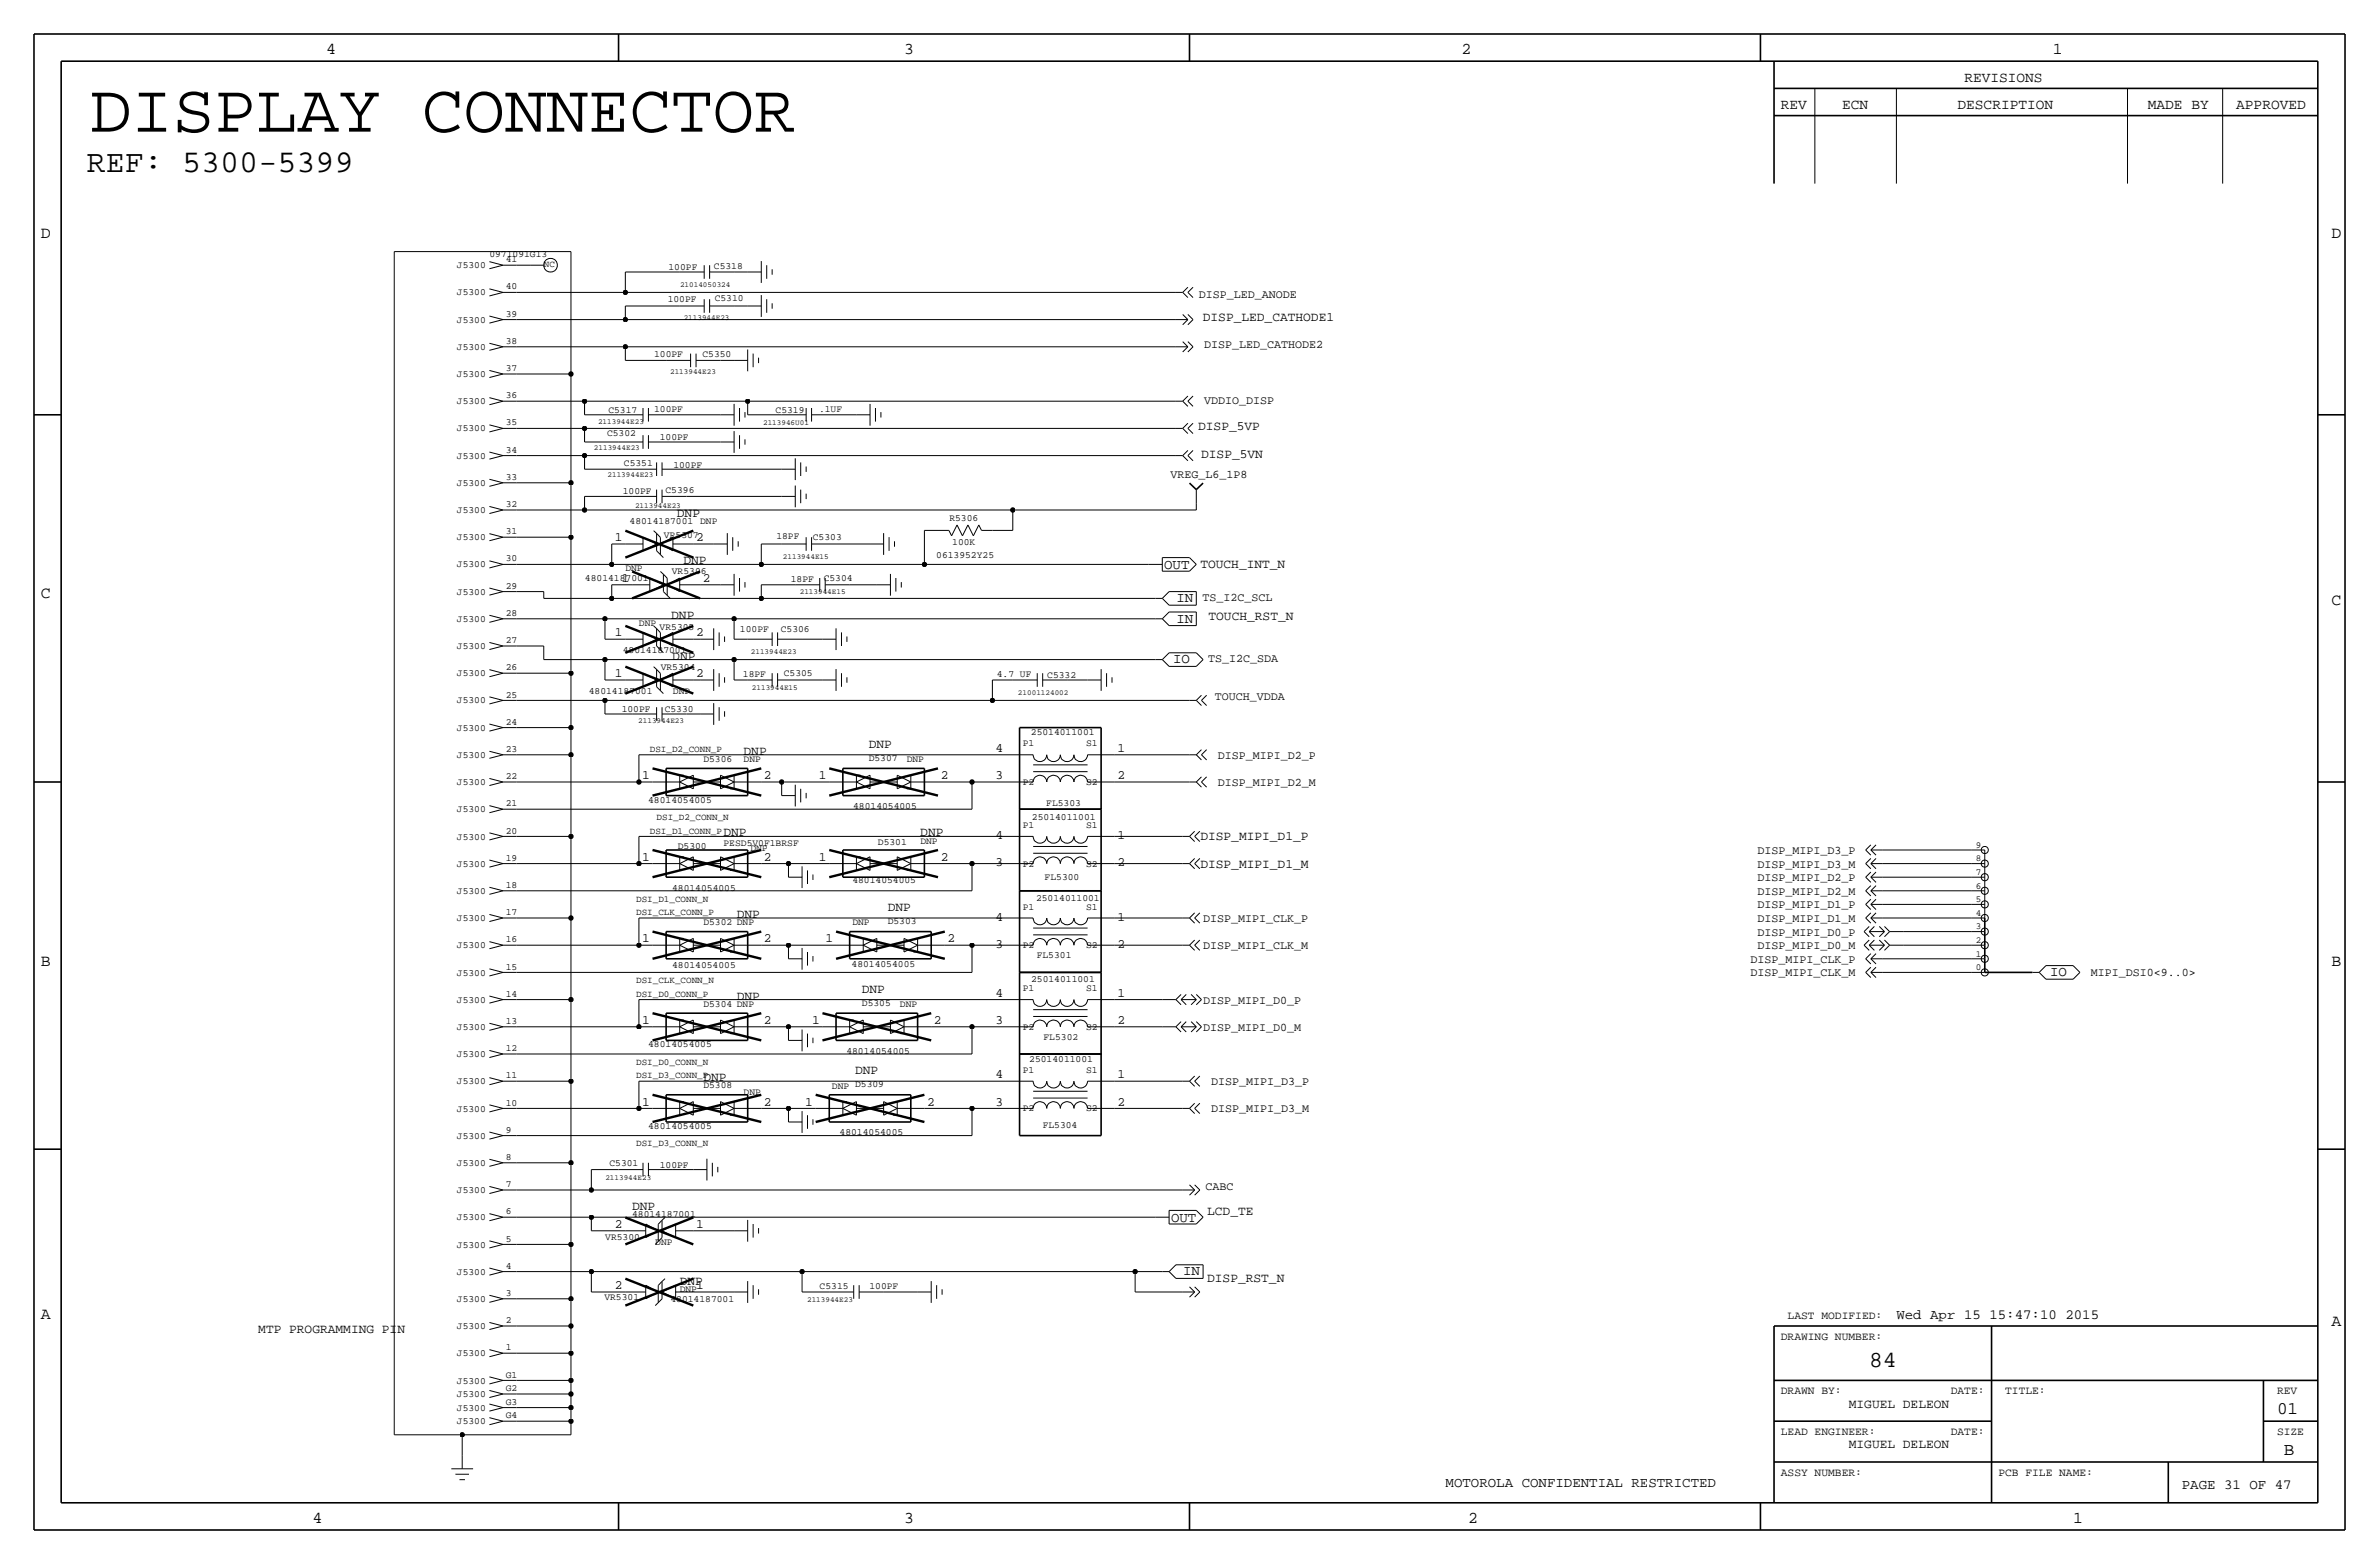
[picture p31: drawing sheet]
<svg xmlns="http://www.w3.org/2000/svg" width="444mm" height="292mm" viewBox="0 0 444 292" stroke-linecap="round" stroke-linejoin="round" font-family="sans-serif">
<defs><g id="words">
<text font-size="12.9" x="16.8" y="24.6">DISPLAY CONNECTOR</text>
<text font-size="5.9" x="16.2" y="32.2">REF: 5300-5399</text>
<text font-size="4.3" x="349.2" y="255.3">84</text>
<g font-size="3.3">
<text x="425.4" y="264.2">01</text>
<text x="426.7" y="271.8">B</text>
</g>
<g font-size="3.1">
<text x="61" y="10.2">4</text>
<text x="168.9" y="10.2">3</text>
<text x="273" y="10.2">2</text>
<text x="383.5" y="10.2">1</text>
<text x="7.6" y="44.4">D</text>
<text x="435.6" y="44.4">D</text>
<text x="7.6" y="111.8">C</text>
<text x="435.6" y="113">C</text>
<text x="7.6" y="180.3">B</text>
<text x="435.6" y="180.3">B</text>
<text x="7.6" y="246.4">A</text>
<text x="435.6" y="247.6">A</text>
<text x="58.4" y="284.5">4</text>
<text x="168.9" y="284.5">3</text>
<text x="274.3" y="284.5">2</text>
<text x="387.3" y="284.5">1</text>
</g>
<g font-size="2.7">
<text x="367" y="15.2">REVISIONS</text>
<text x="332.7" y="20.3">REV</text>
<text x="344.2" y="20.3">ECN</text>
<text x="365.8" y="20.3">DESCRIPTION</text>
<text x="401.3" y="20.3">MADE BY</text>
<text x="417.8" y="20.3">APPROVED</text>
</g>
<g font-size="2.6">
<text x="217.5" y="106.2">OUT</text>
<text x="219.8" y="112.5">IN</text>
<text x="219.8" y="116.3">IN</text>
<text x="219.2" y="123.9">IO</text>
<text x="383" y="182.3">IO</text>
<text x="218.8" y="228.1">OUT</text>
<text x="221.1" y="238.2">IN</text>
<text x="354.3" y="246.4">Wed Apr 15 15:47:10 2015</text>
<text x="270.1" y="277.8">MOTOROLA CONFIDENTIAL RESTRICTED</text>
<text x="407.7" y="278.1">PAGE 31 OF 47</text>
</g>
<g font-size="2.4">
<text x="224.7" y="59.9">DISP_LED_CATHODE1</text>
<text x="223.9" y="80.3">DISP_5VP</text>
<text x="224.4" y="85.4">DISP_5VN</text>
<text x="114.9" y="101.1">1</text>
<text x="126.5" y="96.5">DNP</text>
<text x="130" y="101.1">2</text>
<text x="127.7" y="105.4">DNP</text>
<text x="224.3" y="106.2">TOUCH_INT_N</text>
<text x="116.2" y="108.7">1</text>
<text x="131.3" y="108.7">2</text>
<text x="114.9" y="118.9">1</text>
<text x="125.4" y="115.6">DNP</text>
<text x="130" y="118.9">2</text>
<text x="225.8" y="115.8">TOUCH_RST_N</text>
<text x="125.6" y="123.2">DNP</text>
<text x="114.9" y="126.5">1</text>
<text x="130" y="126.5">2</text>
<text x="138.9" y="141">DNP</text>
<text x="162.3" y="139.7">DNP</text>
<text x="186" y="140.5">4</text>
<text x="208.8" y="140.5">1</text>
<text x="120" y="145.5">1</text>
<text x="142.7" y="145.5">2</text>
<text x="153" y="145.5">1</text>
<text x="175.8" y="145.5">2</text>
<text x="186" y="145.5">3</text>
<text x="208.8" y="145.5">2</text>
<text x="120" y="160.8">1</text>
<text x="135.2" y="156.2">DNP</text>
<text x="142.7" y="160.8">2</text>
<text x="153" y="160.8">1</text>
<text x="172" y="156.2">DNP</text>
<text x="175.8" y="160.8">2</text>
<text x="186" y="161.8">3</text>
<text x="186" y="156.7">4</text>
<text x="208.8" y="161.8">2</text>
<text x="208.8" y="156.7">1</text>
<text x="224.3" y="157">DISP_MIPI_D1_P</text>
<text x="224.3" y="162.1">DISP_MIPI_D1_M</text>
<text x="137.7" y="171.4">DNP</text>
<text x="165.9" y="170.2">DNP</text>
<text x="186" y="172">4</text>
<text x="208.8" y="172">1</text>
<text x="120" y="176">1</text>
<text x="142.7" y="176">2</text>
<text x="154.3" y="176">1</text>
<text x="177" y="176">2</text>
<text x="186" y="177">3</text>
<text x="208.8" y="177">2</text>
<text x="161" y="185.4">DNP</text>
<text x="120" y="191.3">1</text>
<text x="137.7" y="186.7">DNP</text>
<text x="142.7" y="191.3">2</text>
<text x="151.7" y="191.3">1</text>
<text x="174.5" y="191.3">2</text>
<text x="186" y="191.3">3</text>
<text x="186" y="186.2">4</text>
<text x="208.8" y="191.3">2</text>
<text x="208.8" y="186.2">1</text>
<text x="131.4" y="201.9">DNP</text>
<text x="159.8" y="200.7">DNP</text>
<text x="186" y="201.4">4</text>
<text x="208.8" y="201.4">1</text>
<text x="120" y="206.5">1</text>
<text x="142.7" y="206.5">2</text>
<text x="150.4" y="206.5">1</text>
<text x="173.2" y="206.5">2</text>
<text x="186" y="206.5">3</text>
<text x="208.8" y="206.5">2</text>
<text x="118.1" y="226.1">DNP</text>
<text x="225.6" y="226.9">LCD_TE</text>
<text x="114.9" y="229.4">2</text>
<text x="130" y="229.4">1</text>
<text x="225.6" y="239.5">DISP_RST_N</text>
<text x="114.9" y="240.8">2</text>
<text x="127" y="240">DNP</text>
<text x="130" y="240.8">1</text>
<text x="48.3" y="248.9">MTP PROGRAMMING PIN</text>
<text x="345.4" y="262.9">MIGUEL DELEON</text>
<text x="345.4" y="270.5">MIGUEL DELEON</text>
</g>
<g font-size="2.2">
<text x="224" y="55.6">DISP_LED_ANODE</text>
<text x="225" y="65">DISP_LED_CATHODE2</text>
<text x="225" y="75.4">VDDIO_DISP</text>
<text x="218.7" y="89.3">VREG_L6_1P8</text>
<text x="224.7" y="112.3">TS_I2C_SCL</text>
<text x="225.8" y="123.6">TS_I2C_SDA</text>
<text x="227" y="130.8">TOUCH_VDDA</text>
<text x="227.6" y="141.7">DISP_MIPI_D2_P</text>
<text x="227.6" y="146.8">DISP_MIPI_D2_M</text>
<text x="328.4" y="159.5">DISP_MIPI_D3_P</text>
<text x="328.4" y="162.1">DISP_MIPI_D3_M</text>
<text x="328.4" y="164.6">DISP_MIPI_D2_P</text>
<text x="328.4" y="167.1">DISP_MIPI_D2_M</text>
<text x="224.8" y="172.2">DISP_MIPI_CLK_P</text>
<text x="328.4" y="169.7">DISP_MIPI_D1_P</text>
<text x="328.4" y="172.2">DISP_MIPI_D1_M</text>
<text x="224.8" y="177.3">DISP_MIPI_CLK_M</text>
<text x="327.1" y="179.8">DISP_MIPI_CLK_P</text>
<text x="328.4" y="174.8">DISP_MIPI_D0_P</text>
<text x="328.4" y="177.3">DISP_MIPI_D0_M</text>
<text x="327.1" y="182.4">DISP_MIPI_CLK_M</text>
<text x="390.7" y="182.4">MIPI_DSI0&lt;9..0&gt;</text>
<text x="224.8" y="187.5">DISP_MIPI_D0_P</text>
<text x="224.8" y="192.5">DISP_MIPI_D0_M</text>
<text x="226.3" y="202.7">DISP_MIPI_D3_P</text>
<text x="226.3" y="207.8">DISP_MIPI_D3_M</text>
<text x="225.2" y="222.3">CABC</text>
</g>
<g font-size="2.1">
<text x="332.7" y="250.2">DRAWING NUMBER:</text>
<text x="334" y="246.4">LAST MODIFIED:</text>
<text x="332.7" y="260.3">DRAWN BY:</text>
<text x="364.5" y="260.3">DATE:</text>
<text x="374.6" y="260.4">TITLE:</text>
<text x="425.4" y="260.3">REV</text>
<text x="332.7" y="268">LEAD ENGINEER:</text>
<text x="364.5" y="268">DATE:</text>
<text x="425.4" y="268">SIZE</text>
<text x="332.7" y="275.6">ASSY NUMBER:</text>
<text x="373.4" y="275.6">PCB FILE NAME:</text>
</g>
<g font-size="1.8">
<text x="85.4" y="50.1">J5300</text>
<text x="91.4" y="48">0971091G13</text>
<text x="94.5" y="49">41</text>
<text x="124.9" y="50.3">100PF</text>
<text x="133.4" y="50.2">C5318</text>
<text x="85.4" y="55.2">J5300</text>
<text x="94.5" y="59.1">39</text>
<text x="94.5" y="54.1">40</text>
<text x="124.8" y="56.5">100PF</text>
<text x="133.5" y="56.3">C5310</text>
<text x="85.4" y="65.3">J5300</text>
<text x="85.4" y="60.2">J5300</text>
<text x="94.5" y="64.2">38</text>
<text x="85.4" y="70.4">J5300</text>
<text x="94.5" y="69.3">37</text>
<text x="122.2" y="66.6">100PF</text>
<text x="131.3" y="66.7">C5350</text>
<text x="85.4" y="75.5">J5300</text>
<text x="94.5" y="74.4">36</text>
<text x="113.7" y="77.1">C5317</text>
<text x="122.2" y="76.9">100PF</text>
<text x="144.9" y="77.1">C5319</text>
<text x="153" y="77">.1UF</text>
<text x="85.4" y="80.6">J5300</text>
<text x="94.5" y="79.5">35</text>
<text x="113.4" y="81.5">C5302</text>
<text x="123.3" y="82.2">100PF</text>
<text x="85.4" y="85.7">J5300</text>
<text x="94.5" y="89.6">33</text>
<text x="94.5" y="84.5">34</text>
<text x="116.6" y="87.1">C5351</text>
<text x="125.8" y="87.3">100PF</text>
<text x="85.4" y="95.8">J5300</text>
<text x="85.4" y="90.7">J5300</text>
<text x="94.5" y="94.7">32</text>
<text x="116.4" y="92.3">100PF</text>
<text x="124.3" y="92.1">C5396</text>
<text x="85.4" y="100.9">J5300</text>
<text x="94.5" y="99.8">31</text>
<text x="117.6" y="97.8">48014187001</text>
<text x="124.1" y="100.5">VR5307</text>
<text x="130.8" y="97.8">DNP</text>
<text x="145.1" y="100.7">18PF</text>
<text x="151.9" y="100.8">C5303</text>
<text x="177.4" y="97.4">R5306</text>
<text x="177.9" y="101.7">100K</text>
<text x="85.4" y="106">J5300</text>
<text x="94.5" y="104.9">30</text>
<text x="116.8" y="106.7">DNP</text>
<text x="125.5" y="107.1">VR5306</text>
<text x="174.9" y="104.1">0613952Y25</text>
<text x="85.4" y="111.1">J5300</text>
<text x="94.5" y="109.9">29</text>
<text x="109.3" y="108.6">48014187001</text>
<text x="147.7" y="108.6">18PF</text>
<text x="153.9" y="108.5">C5304</text>
<text x="85.4" y="116.1">J5300</text>
<text x="94.5" y="115">28</text>
<text x="119.4" y="116.8">DNP</text>
<text x="123.2" y="117.8">VR5305</text>
<text x="138.3" y="118.1">100PF</text>
<text x="145.9" y="118.1">C5306</text>
<text x="85.4" y="121.2">J5300</text>
<text x="94.5" y="125.2">26</text>
<text x="94.5" y="120.1">27</text>
<text x="116.4" y="121.9">48014187001</text>
<text x="123.5" y="125.1">VR5304</text>
<text x="85.4" y="131.4">J5300</text>
<text x="85.4" y="126.3">J5300</text>
<text x="94.5" y="130.3">25</text>
<text x="110" y="129.5">48014187001</text>
<text x="125.7" y="129.5">DNP</text>
<text x="138.8" y="126.5">18PF</text>
<text x="146.4" y="126.3">C5305</text>
<text x="186.2" y="126.5">4.7 UF</text>
<text x="195.7" y="126.5">C5332</text>
<text x="85.4" y="136.5">J5300</text>
<text x="94.5" y="135.3">24</text>
<text x="116.2" y="132.9">100PF</text>
<text x="124.2" y="132.9">C5330</text>
<text x="192.6" y="137.3">25014011001</text>
<text x="85.4" y="141.5">J5300</text>
<text x="94.5" y="140.4">23</text>
<text x="131.4" y="142.3">D5306</text>
<text x="138.9" y="142.3">DNP</text>
<text x="162.3" y="142.1">D5307</text>
<text x="169.4" y="142.3">DNP</text>
<text x="191.1" y="139.4">P1</text>
<text x="202.9" y="139.4">S1</text>
<text x="85.4" y="146.6">J5300</text>
<text x="94.5" y="145.5">22</text>
<text x="121.1" y="149.9">48014054005</text>
<text x="191.1" y="146.6">P2</text>
<text x="202.9" y="146.6">S2</text>
<text x="85.4" y="151.7">J5300</text>
<text x="94.5" y="155.7">20</text>
<text x="94.5" y="150.6">21</text>
<text x="159.4" y="151.1">48014054005</text>
<text x="191.1" y="154.6">P1</text>
<text x="192.8" y="153.1">25014011001</text>
<text x="195.5" y="150.5">FL5303</text>
<text x="202.9" y="154.6">S1</text>
<text x="85.4" y="161.9">J5300</text>
<text x="85.4" y="156.8">J5300</text>
<text x="94.5" y="160.8">19</text>
<text x="126.6" y="158.5">D5300</text>
<text x="135.2" y="157.9">PESD5V0F1BRSF</text>
<text x="140.2" y="158.9">DNP</text>
<text x="164" y="157.8">D5301</text>
<text x="172" y="157.6">DNP</text>
<text x="191.1" y="161.8">P2</text>
<text x="202.9" y="161.8">S2</text>
<text x="85.4" y="167">J5300</text>
<text x="94.5" y="165.8">18</text>
<text x="125.6" y="166.3">48014054005</text>
<text x="159.3" y="164.9">48014054005</text>
<text x="195.2" y="164.4">FL5300</text>
<text x="85.4" y="172">J5300</text>
<text x="94.5" y="170.9">17</text>
<text x="131.4" y="172.8">D5302 DNP</text>
<text x="159.3" y="172.8">DNP</text>
<text x="165.9" y="172.6">D5303</text>
<text x="191.1" y="169.9">P1</text>
<text x="193.6" y="168.3">25014011001</text>
<text x="202.9" y="169.9">S1</text>
<text x="85.4" y="177.1">J5300</text>
<text x="94.5" y="176">16</text>
<text x="191.1" y="177.1">P2</text>
<text x="193.7" y="179">FL5301</text>
<text x="202.9" y="177.1">S2</text>
<text x="85.4" y="182.2">J5300</text>
<text x="94.5" y="181.1">15</text>
<text x="125.6" y="180.8">48014054005</text>
<text x="159.1" y="180.6">48014054005</text>
<text x="191.1" y="185.1">P1</text>
<text x="192.7" y="183.4">25014011001</text>
<text x="202.9" y="185.1">S1</text>
<text x="85.4" y="187.3">J5300</text>
<text x="94.5" y="191.2">13</text>
<text x="94.5" y="186.2">14</text>
<text x="131.4" y="188">D5304 DNP</text>
<text x="161" y="187.8">D5305</text>
<text x="168.1" y="188.1">DNP</text>
<text x="85.4" y="197.4">J5300</text>
<text x="85.4" y="192.4">J5300</text>
<text x="94.5" y="196.3">12</text>
<text x="121.1" y="195.6">48014054005</text>
<text x="158.1" y="196.8">48014054005</text>
<text x="191.1" y="192.3">P2</text>
<text x="195" y="194.2">FL5302</text>
<text x="202.9" y="192.3">S2</text>
<text x="85.4" y="202.5">J5300</text>
<text x="94.5" y="201.4">11</text>
<text x="131.4" y="203.3">D5308</text>
<text x="155.4" y="203.3">DNP D5309</text>
<text x="191.1" y="200.4">P1</text>
<text x="192.3" y="198.3">25014011001</text>
<text x="202.9" y="200.4">S1</text>
<text x="85.4" y="207.6">J5300</text>
<text x="94.5" y="206.5">10</text>
<text x="138.9" y="204.6">DNP</text>
<text x="191.1" y="207.6">P2</text>
<text x="202.9" y="207.6">S2</text>
<text x="85.4" y="212.7">J5300</text>
<text x="94.5" y="211.6">9</text>
<text x="121.1" y="210.9">48014054005</text>
<text x="156.9" y="212">48014054005</text>
<text x="194.8" y="210.6">FL5304</text>
<text x="85.4" y="217.8">J5300</text>
<text x="94.5" y="221.7">7</text>
<text x="94.5" y="216.7">8</text>
<text x="113.9" y="217.7">C5301</text>
<text x="123.3" y="218.1">100PF</text>
<text x="85.4" y="227.9">J5300</text>
<text x="85.4" y="222.8">J5300</text>
<text x="94.5" y="226.8">6</text>
<text x="118.1" y="227.3">48014187001</text>
<text x="85.4" y="233">J5300</text>
<text x="94.5" y="231.9">5</text>
<text x="113.1" y="231.5">VR5300</text>
<text x="122.4" y="232.5">DNP</text>
<text x="85.4" y="238.1">J5300</text>
<text x="94.5" y="237">4</text>
<text x="85.4" y="243.2">J5300</text>
<text x="94.5" y="242.1">3</text>
<text x="112.9" y="242.7">VR5301</text>
<text x="125.3" y="243.2">48014187001</text>
<text x="127" y="241.3">DNP</text>
<text x="153.1" y="240.8">C5315</text>
<text x="162.4" y="240.8">100PF</text>
<text x="85.4" y="248.3">J5300</text>
<text x="94.5" y="247.1">2</text>
<text x="85.4" y="253.3">J5300</text>
<text x="94.5" y="257.3">G1</text>
<text x="94.5" y="252.2">1</text>
<text x="85.4" y="263.5">J5300</text>
<text x="85.4" y="261">J5300</text>
<text x="85.4" y="258.4">J5300</text>
<text x="94.5" y="262.4">G3</text>
<text x="94.5" y="259.8">G2</text>
<text x="85.4" y="266">J5300</text>
<text x="94.5" y="264.9">G4</text>
</g>
<g font-size="1.7">
<text x="101.6" y="49.9">NC</text>
<text x="121.4" y="140.5">DSI_D2_CONN_P</text>
<text x="121.4" y="155.7">DSI_D1_CONN_P</text>
<text x="122.7" y="153.2">DSI_D2_CONN_N</text>
<text x="369.1" y="160.9">8</text>
<text x="369.1" y="158.3">9</text>
<text x="369.1" y="166">6</text>
<text x="369.1" y="163.4">7</text>
<text x="118.9" y="168.4">DSI_D1_CONN_N</text>
<text x="118.9" y="170.9">DSI_CLK_CONN_P</text>
<text x="369.1" y="168.5">5</text>
<text x="369.1" y="173.6">3</text>
<text x="369.1" y="171">4</text>
<text x="369.1" y="178.7">1</text>
<text x="369.1" y="176.1">2</text>
<text x="118.9" y="183.6">DSI_CLK_CONN_N</text>
<text x="369.1" y="181.2">0</text>
<text x="118.9" y="186.2">DSI_D0_CONN_P</text>
<text x="118.9" y="198.9">DSI_D0_CONN_N</text>
<text x="118.9" y="201.4">DSI_D3_CONN_P</text>
<text x="118.9" y="214.1">DSI_D3_CONN_N</text>
</g>
<g font-size="1.4">
<text x="127.1" y="53.6">21014050324</text>
<text x="127.7" y="59.7">2113944E23</text>
<text x="125.2" y="69.8">2113944E23</text>
<text x="111.7" y="79.2">2113944E23</text>
<text x="142.6" y="79.3">2113946U01</text>
<text x="111" y="84.1">2113944E23</text>
<text x="113.5" y="89.2">2113944E23</text>
<text x="118.7" y="94.8">2113944E23</text>
<text x="146.3" y="104.4">2113944E15</text>
<text x="149.4" y="111">2113944E15</text>
<text x="140.3" y="122.1">2113944E23</text>
<text x="140.5" y="128.9">2113944E15</text>
<text x="190.2" y="129.8">21001124002</text>
<text x="119.3" y="135">2113944E23</text>
<text x="113.1" y="220.3">2113944E23</text>
<text x="150.8" y="243.1">2113944E23</text>
</g>
</g></defs>
<g fill="none" stroke="#000" stroke-width=".19">
<path d="M339.1 16.5v17.8zM354.3 16.5v17.8zM397.5 16.5v17.8zM415.3 16.5v17.8zM73.7 47h33zM73.7 47v221zM91.4 59l2.6 .7zM91.4 48.9l2.6 .6zM91.4 50.2l2.6-.7zM91.4 53.9l2.6 .7zM91.4 55.3l2.6-.7zM94 59.7h2.5z"/>
<path d="M94 49.5h2.5zM94 54.6h2.5zM96.5 59.7h20.3zM96.5 49.5h2.6zM96.5 54.6h20.3zM99.1 49.5h2.5zM106.7 47v22.9zM116.8 54.6h102.9zM116.8 57.1h10.2zM116.8 50.8h10.2zM116.8 59.7h102.9zM116.8 57.1v2.6z"/>
<path d="M116.8 50.8v3.8zM127 50.8h4.6zM127 57.1h4.6zM131.6 49.5v2.6zM131.6 55.9v2.5zM132.6 50.8h4.6zM132.6 57.1h4.6zM132.6 49.5v2.6zM132.6 55.9v2.5zM137.2 57.1h2.5zM137.2 50.8h2.5zM139.7 50.8h2.5z"/>
<path d="M139.7 57.1h2.5zM142.2 48.8v4zM142.2 55.1v4.1zM143.3 49.5v2.6zM143.3 55.9v2.5zM144.3 50.3v1zM144.3 56.6v1.1zM219.7 59.7h2.2zM219.7 54.6h1.3zM221 58.7l.9 1zM221 54.6l.9 1zM221.9 54.6l1 1z"/>
<path d="M221.9 53.6l-.9 1zM221.9 58.7l1 1zM222.9 59.7l-1 1zM222.9 53.6l-1 1zM91.4 79.3l2.6 .7zM91.4 74.3l2.6 .6zM91.4 75.6l2.6-.7zM91.4 69.2l2.6 .6zM91.4 70.5l2.6-.7zM91.4 64.1l2.6 .7zM91.4 65.4l2.6-.6zM91.4 60.4l2.6-.7z"/>
<path d="M94 74.9h2.5zM94 69.8h2.5zM94 64.8h2.5zM96.5 69.8h10.2zM96.5 64.8h20.3zM96.5 74.9h12.7zM106.7 69.8v20.4zM109.2 74.9h30.5zM109.2 77.5h6.4zM109.2 74.9v2.6zM115.6 77.5h4.5zM116.8 64.8h102.9z"/>
<path d="M116.8 67.3h7.7zM116.8 64.8v2.5zM120.1 76.2v2.5zM121.2 77.5h4.5zM121.2 76.2v2.5zM124.5 67.3h4.5zM125.7 77.5h8.9zM129 66v2.6zM130 67.3h4.6zM130 66v2.6zM134.6 77.5h2.6zM134.6 67.3h2.6z"/>
<path d="M137.2 75.4v4.1zM137.2 67.3h2.5zM138.2 76.2v2.5zM139.2 77v1zM139.7 74.9h80zM139.7 74.9v2.6zM139.7 77.5h6.3zM139.7 65.3v4zM140.7 66v2.6zM141.7 66.8v1zM146 77.5h4.6zM150.6 76.2v2.5z"/>
<path d="M151.6 77.5h4.6zM151.6 76.2v2.5zM156.2 77.5h3.8zM160 77.5h2.6zM162.6 75.4v4.1zM163.6 76.2v2.5zM164.6 77v1zM219.7 64.8h2.2zM219.7 74.9h1.3zM221 63.8l.9 1zM221 60.7l.9-1zM221 65.7l.9-.9z"/>
<path d="M221 74.9l.9 1zM221.9 65.7l1-.9zM221.9 74.9l1 1zM221.9 74l-.9 .9zM221.9 79l-.9 1zM221.9 63.8l1 1zM222.9 74l-1 .9zM222.9 79l-1 1zM91.4 99.7l2.6 .6zM91.4 94.6l2.6 .6zM91.4 95.9l2.6-.7zM91.4 89.5l2.6 .7z"/>
<path d="M91.4 90.8l2.6-.6zM91.4 84.4l2.6 .7zM91.4 85.8l2.6-.7zM91.4 80.7l2.6-.7zM94 95.2h2.5zM94 90.2h2.5zM94 85.1h2.5zM94 80h2.5zM96.5 90.2h10.2zM96.5 85.1h12.7zM96.5 95.2h12.7zM96.5 80h12.7z"/>
<path d="M106.7 90.2v10.1zM109.2 92.7h8.9zM109.2 87.6h8.9zM109.2 85.1v2.5zM109.2 85.1h110.5zM109.2 92.7v2.5zM109.2 82.5h6.4zM109.2 80v2.5zM109.2 80h110.5zM109.2 95.2h80zM115.6 82.5h4.5zM118.1 87.6h4.6z"/>
<path d="M118.1 92.7h4.6zM120.1 81.3v2.5zM121.2 82.5h4.5zM121.2 81.3v2.5zM122.1 99.1l.7 .6zM122.7 86.4v2.5zM122.7 91.4v2.6zM122.7 99.7v3.2zM122.8 99.7l.6 .7zM123.7 92.7h4.6zM123.7 87.6h4.6zM123.7 86.4v2.5z"/>
<path d="M123.7 91.4v2.6zM125.7 82.5h8.9zM128.3 92.7h17.7zM128.3 87.6h17.7zM134.6 82.5h2.6zM135.9 99.6v4zM137.2 80.5v4.1zM138.2 81.3v2.5zM139.2 82v1.1zM146.1 87.6h2.5zM146.1 92.7h2.5zM148.6 85.6v4.1z"/>
<path d="M148.6 90.7v4zM149.6 86.4v2.5zM149.6 91.4v2.6zM150.6 87.1v1zM150.6 92.2v1zM165.1 99.6v4zM172.7 99.1h2.6zM172.7 99.1v6.3zM175.3 99.1h2zM177.3 99.1l.5 1zM178.8 98l-1 2.1zM178.8 98l1 2.1z"/>
<path d="M180.8 98l1.1 2.1zM180.8 98l-1 2.1zM182.9 98l-1 2.1zM182.9 98l.5 1.1zM183.4 99.1h2zM185.4 99.1h3.8zM189.2 95.2h34.3zM189.2 95.2v3.9zM219.7 80h1.3zM219.7 85.1h1.3zM221 80l.9 1zM221 85.1l.9 1z"/>
<path d="M221.9 80l1 1zM221.9 85.1l1 1zM221.9 84.1l-.9 1zM222.9 84.1l-1 1zM223.5 94v1.3zM223.5 91.4v2.6zM91.4 120l2.6 .6zM91.4 114.9l2.6 .7zM91.4 116.2l2.6-.6zM91.4 109.8l2.6 .7zM91.4 111.2l2.6-.7zM91.4 104.7l2.6 .7z"/>
<path d="M91.4 106.1l2.6-.7zM91.4 101l2.6-.7zM94 115.6h2.5zM94 110.5h2.5zM94 105.4h2.5zM94 100.3h2.5zM96.5 100.3h10.2zM96.5 110.5h5.1zM96.5 105.4h17.8zM96.5 115.6h16.5zM101.6 110.5v1.3zM101.6 111.8h12.7z"/>
<path d="M106.7 100.3v25.4zM113 115.6v3.8zM113 115.6h24.2zM113 119.4h3.8zM114.3 109.2h3.8zM114.3 109.2v2.6zM114.3 111.8h27.9zM114.3 101.6v3.8zM114.3 105.4h27.9zM114.3 101.6h2.5zM116.8 101.6h3.3zM116.8 119.4h3.3z"/>
<path d="M118.1 109.2h3.3zM120.1 100.3v2.6zM120.1 100.3l2.6 1.3zM120.1 118.1v2.5zM120.1 118.1l2.6 1.3zM120.1 102.9l2.6-1.3zM121.4 110.5l2.6-1.3zM121.4 108v2.5zM121.4 107.9l2.6 1.3zM122.1 116.9l.7 .6zM122.7 102.9l1.3 1.2zM122.7 117.4v3.2z"/>
<path d="M122.8 117.5l.6 .7zM123.4 100.4v3.1zM123.4 106.7l.7 .6zM123.4 118.2v3.1zM123.4 101.6l2.3 1.3zM123.4 119.4l2.3 1.2zM123.4 101.6l2.3-1.3zM123.4 119.4l2.3-1.3zM124 107.3v3.2zM124 110.5l1.2 1.3zM124.1 107.3l.6 .7zM124.7 108v3.2z"/>
<path d="M124.7 109.2l2.3-1.3zM124.7 109.2l2.3 1.3zM125.7 100.3v2.6zM125.7 118.1v2.5zM125.7 101.6h3.8zM125.7 119.4h3.8zM127 109.2h3.8zM127 108v2.5zM129.5 119.4h1.3zM129.5 101.6h3.8zM130.8 119.4h2.5zM130.8 109.2h3.8z"/>
<path d="M133.3 117.3v4.1zM133.4 101.6h2.5zM134.4 118.1v2.5zM134.6 109.2h2.6zM135.4 118.9v1zM136.9 100.3v2.6zM137.2 115.6h78.7zM137.2 115.6v3.8zM137.2 107.2v4.1zM137.2 119.4h2.5zM137.9 101.1v1zM138.2 107.9v2.6z"/>
<path d="M139.2 108.7v1zM139.7 119.4h4.6zM142.2 101.6h3.8zM142.2 111.8h73.7zM142.2 109.2v2.6zM142.2 109.2h6.4zM142.2 101.6v3.8zM142.2 105.4h30.5zM144.3 118.1v2.5zM145.3 119.4h4.6zM145.3 118.1v2.5zM146 101.6h4.6z"/>
<path d="M148.6 109.2h4.6zM149.9 119.4h3.8zM150.6 100.3v2.6zM151.6 101.6h4.6zM151.6 100.3v2.6zM153.2 107.9v2.6zM153.7 119.4h2.5zM154.2 109.2h4.6zM154.2 108v2.5zM156.2 101.6h6.4zM156.2 117.3v4.1zM157.2 118.1v2.5z"/>
<path d="M158.2 118.9v1zM158.7 109.2h5.1zM162.6 101.6h2.5zM163.8 109.2h2.6zM166.1 100.3v2.6zM166.4 107.2v4.1zM167.1 101.1v1zM167.4 107.9v2.6zM168.4 108.7v1zM172.7 105.4h41.9zM214.6 105.4h2.6zM215.9 111.8h1.3z"/>
<path d="M215.9 115.6h1.3zM217.2 104.1h5zM217.2 106.7h5zM217.2 104.1v2.6zM217.2 111.8l1.2 1.2zM217.2 115.6l1.2 1.2zM218.4 110.5h5.1zM218.4 113h5.1zM218.4 114.3h5.1zM218.4 116.8h5.1zM218.4 110.5l-1.2 1.3zM218.4 114.3l-1.2 1.3z"/>
<path d="M222.2 104.1l1.3 1.3zM223.5 105.4l-1.3 1.3zM223.5 110.5v2.5zM223.5 114.3v2.5zM91.4 135.2l2.6 .7zM91.4 136.6l2.6-.7zM91.4 130.1l2.6 .7zM91.4 131.5l2.6-.7zM91.4 125.1l2.6 .6zM91.4 126.4l2.6-.7zM91.4 121.3l2.6-.7zM94 135.9h2.5z"/>
<path d="M94 130.8h2.5zM94 125.7h2.5zM94 120.6h2.5zM96.5 125.7h10.2zM96.5 135.9h10.2zM96.5 120.6h5.1zM96.5 130.8h16.5zM101.6 120.6v2.6zM101.6 123.2h11.4zM106.7 125.7v10.2zM106.7 135.9v5.1zM113 130.8h72.4z"/>
<path d="M113 133.3h5.1zM113 123.2v3.8zM113 123.2h24.2zM113 130.8v2.5zM113 127h3.8zM116.8 127h3.3zM118.1 133.3h4.6zM120.1 125.7v2.6zM120.1 125.7l2.6 1.3zM120.1 120.6l2.6-1.2zM120.1 128.3l2.6-1.3zM122.1 124.5l.7 .6z"/>
<path d="M122.7 120.7l1.3 1.2zM122.7 128.3l1.3 1.2zM122.7 125.1v3.2zM122.7 132.1v2.5zM122.8 125.1l.6 .7zM123.4 125.8v3.1zM123.4 127l2.3 1.3zM123.4 127l2.3-1.3zM123.7 133.3h4.6zM123.7 132.1v2.5zM125.7 125.7v2.6zM125.7 127h3.8z"/>
<path d="M128.3 133.3h2.5zM129.5 127h1.3zM130.8 127h2.5zM130.8 133.3h2.5zM133.3 125v4zM133.3 131.3v4.1zM134.4 125.7v2.6zM134.4 132.1v2.5zM135.4 126.5v1zM135.4 132.8v1.1zM137.2 123.2h78.7zM137.2 123.2v3.8z"/>
<path d="M137.2 127h2.5zM139.7 127h4.6zM144.3 125.7v2.6zM145.3 127h4.6zM145.3 125.7v2.6zM149.9 127h3.8zM153.7 127h2.5zM156.2 125v4zM157.2 125.7v2.6zM158.2 126.5v1zM185.4 130.8h36.8zM185.4 127v3.8z"/>
<path d="M185.4 127h3.8zM189.2 127h4.6zM193.8 125.7v2.6zM194.8 125.7v2.6zM194.8 127h4.6zM199.4 127h3.8zM203.2 127h2.5zM205.7 125v4zM206.8 125.7v2.6zM207.8 126.5v1zM215.9 123.2h1.3zM217.2 123.2l1.2 1.3z"/>
<path d="M218.4 124.5h5.1zM218.4 121.9h5.1zM218.4 121.9l-1.2 1.3zM222.2 130.8h1.3zM223.5 130.8l1 1zM223.5 121.9l1.3 1.3zM224.5 130.8l1 1zM224.5 129.8l-1 1zM224.8 123.2l-1.3 1.3zM225.5 129.8l-1 1zM91.4 155.5l2.6 .7zM91.4 156.9l2.6-.7z"/>
<path d="M91.4 150.5l2.6 .6zM91.4 151.8l2.6-.7zM91.4 145.4l2.6 .6zM91.4 146.7l2.6-.7zM91.4 140.3l2.6 .7zM91.4 141.6l2.6-.6zM94 156.2h2.5zM94 151.1h2.5zM94 146h2.5zM94 141h2.5zM96.5 141h10.2zM96.5 156.2h10.2z"/>
<path d="M96.5 146h22.9zM96.5 151.1h85.1zM106.7 141v15.2zM106.7 156.2v15.2zM119.4 156.2v5.1zM119.4 156.2h68.6zM119.4 141v5zM119.4 141h68.6zM119.4 146h2.5zM121.9 146h5.1zM127 144.8v2.5zM127 146l2.5-1.2z"/>
<path d="M127 144.8h.8zM127 146.1l2.5 1.2zM129.5 146h5.1zM129.5 144.8v2.5zM134.6 147.3l2.6-1.3zM134.6 144.8v2.5zM134.6 144.8l2.6 1.2zM136.4 147.3h.8zM137.2 144.8v2.5zM137.2 146h5zM142.2 146h3.9zM146 146h8.9z"/>
<path d="M146 146.1v2.5zM146.1 148.6h2.5zM148.6 146.6v4zM149.6 147.3v2.6zM150.6 148.1v1zM154.9 146h5.1zM160 146.1l2.6 1.2zM160 144.8v2.5zM160 146l2.6-1.2zM160 144.8h.8zM162.6 144.8v2.5zM162.6 146h5z"/>
<path d="M167.6 147.3l2.6-1.3zM167.6 144.8v2.5zM167.6 144.8l2.6 1.2zM169.4 147.3h.8zM170.2 146h5.1zM170.2 144.8v2.5zM175.3 146h6.3zM181.6 146v5.1zM181.6 146h6.4zM188 146h2.5zM188 141h2.5zM188 156.2h2.5z"/>
<path d="M190.5 141h2.5zM190.5 146h2.5zM190.5 156.2h2.5zM193 142.8h10.2zM193 144.1h10.2zM193 158.1h10.2zM193 159.4h10.2zM193 141a1.27 1.27 0 0 0 1.3 1.2 1.27 1.27 0 0 0 1.3-1.2 1.27 1.27 0 0 0 1.3 1.2 1.27 1.27 0 0 0 1.2-1.2 1.27 1.27 0 0 0 1.3 1.2 1.27 1.27 0 0 0 1.3-1.2 1.27 1.27 0 0 0 1.2 1.2 1.27 1.27 0 0 0 1.3-1.2M193 156.2a1.27 1.27 0 0 0 1.3 1.3 1.27 1.27 0 0 0 1.3-1.3 1.27 1.27 0 0 0 1.3 1.3 1.27 1.27 0 0 0 1.2-1.3 1.27 1.27 0 0 0 1.3 1.3 1.27 1.27 0 0 0 1.3-1.3 1.27 1.27 0 0 0 1.2 1.3 1.27 1.27 0 0 0 1.3-1.3M193 146a1.27 1.27 0 0 1 1.3-1.2 1.27 1.27 0 0 1 1.3 1.2 1.27 1.27 0 0 1 1.2-1.2 1.27 1.27 0 0 1 1.3 1.2 1.27 1.27 0 0 1 1.3-1.2 1.27 1.27 0 0 1 1.3 1.2 1.27 1.27 0 0 1 1.2-1.2 1.27 1.27 0 0 1 1.3 1.2M203.2 141h2.5zM203.2 146h2.5z"/>
<path d="M203.2 156.2h2.5zM205.7 146h2.6zM205.7 141h2.6zM205.7 156.2h2.6zM208.3 146h13.9zM208.3 156.2h12.7zM208.3 141h14zM221 156.2h1.2zM222.2 141h1.3zM222.2 146h1.3zM222.2 156.2l1 1zM223.2 156.2l1 1z"/>
<path d="M223.2 155.2l-.9 1zM223.5 141l1 .9zM223.5 146l1 1zM224.2 155.2l-1 1zM224.5 141l1 .9zM224.5 140l-1 1zM224.5 146l1 1zM224.5 145.1l-1 1zM225.5 140l-1 1zM225.5 145.1l-1 1zM348.6 158.7l1-.9zM348.6 158.7l1 1z"/>
<path d="M349.6 158.7l.9 1zM349.6 158.7h2.2zM349.6 158.7l.9-.9zM351.8 158.7h16.5zM368.3 158.7h2.5zM370.8 158.8v2.5zM91.4 175.9l2.6 .6zM91.4 177.2l2.6-.7zM91.4 170.8l2.6 .6zM91.4 172.1l2.6-.7zM91.4 165.7l2.6 .7zM91.4 167l2.6-.6z"/>
<path d="M91.4 160.6l2.6 .7zM91.4 162l2.6-.7zM94 176.5h2.5zM94 171.4h2.5zM94 166.4h2.5zM94 161.3h2.5zM96.5 171.4h10.2zM96.5 166.4h85.1zM96.5 161.3h22.9zM96.5 176.5h22.9zM106.7 171.4v15.3zM119.4 161.3h2.5z"/>
<path d="M119.4 171.4v5.1zM119.4 171.4h68.6zM119.4 176.5h2.5zM121.9 161.3h5.1zM121.9 176.5h5.1zM127 160v2.6zM127 161.3l2.5-1.3zM127 160h.8zM127 175.3v2.5zM127 176.5l2.5-1.2zM127 175.3h.8zM127 161.3l2.5 1.3z"/>
<path d="M127 176.5l2.5 1.3zM129.5 161.3h5.1zM129.5 176.5h5.1zM129.5 160v2.6zM129.5 175.3v2.5zM134.6 162.6l2.6-1.3zM134.6 177.8l2.6-1.3zM134.6 160v2.6zM134.6 160l2.6 1.3zM134.6 175.3v2.5zM134.6 175.3l2.6 1.2zM136.4 162.6h.8z"/>
<path d="M136.4 177.8h.8zM137.2 160v2.6zM137.2 175.3v2.5zM137.2 161.3h5zM137.2 176.5h5zM142.2 176.5h5.1zM142.2 161.3h5.1zM147.3 163.8h2.6zM147.3 179.1h2.6zM147.3 176.5h8.9zM147.3 176.5v2.6zM147.3 161.3h7.6z"/>
<path d="M147.3 161.3v2.5zM149.9 161.8v4.1zM149.9 177v4.1zM150.9 162.6v2.5zM150.9 177.8v2.5zM151.9 163.3v1zM151.9 178.6v1zM154.9 161.3h5.1zM156.2 176.5h5.1zM160 161.3l2.6 1.3zM160 160v2.6zM160 161.3l2.6-1.3z"/>
<path d="M160 160h.8zM161.3 176.5l2.5 1.3zM161.3 175.3v2.5zM161.3 176.5l2.5-1.2zM161.3 175.3h.8zM162.6 160v2.6zM162.6 161.3h5zM163.8 176.5h5.1zM163.8 175.3v2.5zM167.6 162.6l2.6-1.3zM167.6 160v2.6zM167.6 160l2.6 1.3z"/>
<path d="M168.9 175.3v2.5zM168.9 175.3l2.5 1.2zM168.9 177.8l2.5-1.3zM169.4 162.6h.8zM170.2 161.3h5.1zM170.2 160v2.6zM170.7 177.8h.7zM171.4 176.5h5.1zM171.4 175.3v2.5zM175.3 161.3h6.3zM176.5 176.5h5.1zM181.6 161.3v5.1z"/>
<path d="M181.6 161.3h6.4zM181.6 176.5v5.1zM181.6 176.5h6.4zM188 161.3h2.5zM188 176.5h2.5zM188 171.4h2.5zM190.5 161.3h2.5zM190.5 171.4h2.5zM190.5 176.5h2.5zM193 173.3h10.2zM193 174.6h10.2zM193 171.4a1.27 1.27 0 0 0 1.3 1.3 1.27 1.27 0 0 0 1.3-1.3 1.27 1.27 0 0 0 1.3 1.3 1.27 1.27 0 0 0 1.2-1.3 1.27 1.27 0 0 0 1.3 1.3 1.27 1.27 0 0 0 1.3-1.3 1.27 1.27 0 0 0 1.2 1.3 1.27 1.27 0 0 0 1.3-1.3"/>
<path d="M193 161.3a1.27 1.27 0 0 1 1.3-1.3 1.27 1.27 0 0 1 1.3 1.3 1.27 1.27 0 0 1 1.2-1.3 1.27 1.27 0 0 1 1.3 1.3 1.27 1.27 0 0 1 1.3-1.3 1.27 1.27 0 0 1 1.3 1.3 1.27 1.27 0 0 1 1.2-1.3 1.27 1.27 0 0 1 1.3 1.3M193 176.5a1.27 1.27 0 0 1 1.3-1.2 1.27 1.27 0 0 1 1.3 1.2 1.27 1.27 0 0 1 1.2-1.2 1.27 1.27 0 0 1 1.3 1.2 1.27 1.27 0 0 1 1.3-1.2 1.27 1.27 0 0 1 1.3 1.2 1.27 1.27 0 0 1 1.2-1.2 1.27 1.27 0 0 1 1.3 1.2M203.2 161.3h2.5zM203.2 171.4h2.5zM203.2 176.5h2.5zM205.7 161.3h2.6zM205.7 176.5h2.6zM205.7 171.4h2.6zM208.3 161.3h12.7zM208.3 176.5h12.7zM208.3 171.4h12.7zM221 161.3h1.2z"/>
<path d="M221 171.4h1.2zM221 176.5h1.2zM222.2 161.3l1 1zM222.2 171.4l1 1zM222.2 176.5l1 1zM223.2 161.3l1 1zM223.2 160.3l-.9 1zM223.2 171.4l1 1zM223.2 170.5l-.9 1zM223.2 176.5l1 1zM223.2 175.6l-.9 .9zM224.2 160.3l-1 1z"/>
<path d="M224.2 170.5l-1 1zM224.2 175.6l-1 .9zM348.3 174l.9-1zM348.3 176.5l.9-.9zM348.3 174l.9 1zM348.3 176.5l.9 1zM348.6 161.3l1-1zM348.6 163.8l1-.9zM348.6 166.4l1-1zM348.6 168.9l1-1zM348.6 179.1l1-1zM348.6 171.4l1-.9z"/>
<path d="M348.6 161.3l1 1zM348.6 163.8l1 1zM348.6 166.4l1 .9zM348.6 168.9l1 1zM348.6 179.1l1 .9zM348.6 171.4l1 1zM349.2 174l1-1zM349.2 176.5l1-.9zM349.3 174l.9 1zM349.3 176.5l.9 1zM349.3 174h2.8zM349.3 176.5h2.8z"/>
<path d="M349.6 161.3l.9 1zM349.6 163.8l.9 1zM349.6 166.4l.9 .9zM349.6 168.9l.9 1zM349.6 179.1l.9 .9zM349.6 171.4l.9 1zM349.6 161.3h2.2zM349.6 161.3l.9-1zM349.6 163.8h2.2zM349.6 163.8l.9-.9zM349.6 166.4h2.2zM349.6 166.4l.9-1z"/>
<path d="M349.6 168.9h2.2zM349.6 168.9l.9-1zM349.6 179.1h2.2zM349.6 179.1l.9-1zM349.6 171.4h2.2zM349.6 171.4l.9-.9zM351.1 175l1-1zM351.1 177.5l1-1zM351.1 173l1 1zM351.1 175.6l1 .9zM351.8 168.9h16.5zM351.8 163.8h16.5z"/>
<path d="M351.8 161.3h16.5zM351.8 166.4h16.5zM351.8 171.4h16.5zM351.8 179.1h16.5zM352.1 173l1 1zM352.1 175.6l1 .9zM352.1 175l1-1zM352.1 177.5l1-1zM353.1 174h2.5zM353.1 176.5h2.5zM355.6 174h12.7zM355.6 176.5h12.7z"/>
<path d="M368.3 168.9h2.5zM368.3 166.4h2.5zM368.3 163.8h2.5zM368.3 161.3h2.5zM368.3 179.1h2.5zM368.3 174h2.5zM368.3 176.5h2.5zM368.3 171.4h2.5zM370.8 161.3v2.5zM370.8 163.8v2.6zM370.8 166.4v2.5zM370.8 168.9v2.5z"/>
<path d="M91.4 196.2l2.6 .6zM91.4 197.5l2.6-.7zM91.4 191.1l2.6 .7zM91.4 192.4l2.6-.6zM91.4 186l2.6 .7zM91.4 187.4l2.6-.7zM91.4 180.9l2.6 .7zM91.4 182.3l2.6-.7zM94 196.8h2.5zM94 191.8h2.5zM94 186.7h2.5zM94 181.6h2.5z"/>
<path d="M96.5 186.7h10.2zM96.5 191.8h22.9zM96.5 196.8h85.1zM96.5 181.6h85.1zM106.7 186.7v15.2zM119.4 186.7h68.6zM119.4 186.7v5.1zM119.4 191.8h2.5zM121.9 191.8h5.1zM127 190.5v2.5zM127 191.8l2.5-1.3zM127 190.5h.8z"/>
<path d="M127 191.8l2.5 1.2zM129.5 191.8h5.1zM129.5 190.5v2.5zM134.6 193l2.6-1.2zM134.6 190.5v2.5zM134.6 190.5l2.6 1.3zM136.4 193h.8zM137.2 190.5v2.5zM137.2 191.8h5zM142.2 191.8h5.1zM147.3 194.3h2.6zM147.3 191.8h6.4z"/>
<path d="M147.3 191.8v2.5zM149.9 192.3v4zM150.9 193v2.6zM151.9 193.8v1zM153.7 191.8h5zM158.7 190.5v2.5zM158.7 191.8l2.6-1.3zM158.7 190.5h.8zM158.8 191.8l2.5 1.2zM161.3 191.8h5.1zM161.3 190.5v2.5zM166.4 193l2.5-1.2z"/>
<path d="M166.4 190.5v2.5zM166.4 190.5l2.5 1.3zM168.1 193h.8zM168.9 190.5v2.5zM168.9 191.8h5.1zM174 191.8h7.6zM181.6 191.8v5zM181.6 191.8h6.4zM188 191.8h2.5zM188 186.7h2.5zM190.5 186.7h2.5zM190.5 191.8h2.5z"/>
<path d="M193 188.6h10.2zM193 189.8h10.2zM193 186.7a1.27 1.27 0 0 0 1.3 1.3 1.27 1.27 0 0 0 1.3-1.3 1.27 1.27 0 0 0 1.3 1.3 1.27 1.27 0 0 0 1.2-1.3 1.27 1.27 0 0 0 1.3 1.3 1.27 1.27 0 0 0 1.3-1.3 1.27 1.27 0 0 0 1.2 1.3 1.27 1.27 0 0 0 1.3-1.3M193 191.8a1.27 1.27 0 0 1 1.3-1.3 1.27 1.27 0 0 1 1.3 1.3 1.27 1.27 0 0 1 1.2-1.3 1.27 1.27 0 0 1 1.3 1.3 1.27 1.27 0 0 1 1.3-1.3 1.27 1.27 0 0 1 1.3 1.3 1.27 1.27 0 0 1 1.2-1.3 1.27 1.27 0 0 1 1.3 1.3M203.2 186.7h2.5zM203.2 191.8h2.5zM205.7 191.8h2.6zM205.7 186.7h2.6zM208.3 191.8h8.9zM208.3 186.7h8.9zM217.2 186.7h2.5zM217.2 191.8h2.5z"/>
<path d="M219.7 186.7l1-1zM219.7 191.8l1-1zM219.7 186.7l1 1zM219.7 191.8l1 .9zM220.7 186.7l.9 1zM220.7 191.8l.9 .9zM220.7 186.7l.9-1zM220.7 186.7h2.8zM220.7 191.8l.9-1zM220.7 191.8h2.8zM222.6 185.7l.9 1zM222.6 190.8l.9 1z"/>
<path d="M222.6 187.7l.9-1zM222.6 192.7l.9-.9zM223.5 187.7l1-1zM223.5 192.7l1-.9zM223.5 185.7l1 1zM223.5 190.8l1 1zM348.6 181.6l1-1zM348.6 181.6l1 1zM349.6 181.6l.9 1zM349.6 181.6h2.2zM349.6 181.6l.9-1zM351.8 181.6h16.5z"/>
<path d="M368.3 181.6h2.5zM379.7 181.6h1.3zM381 181.6l1.3 1.3zM382.3 182.9h5zM382.3 180.3h5zM382.3 180.3l-1.3 1.3zM387.3 180.3l1.3 1.3zM388.6 181.6l-1.3 1.3zM91.4 216.5l2.6 .7zM91.4 217.8l2.6-.6zM91.4 211.4l2.6 .7zM91.4 212.8l2.6-.7z"/>
<path d="M91.4 206.3l2.6 .7zM91.4 207.7l2.6-.7zM91.4 201.3l2.6 .6zM91.4 202.6l2.6-.7zM94 217.2h2.5zM94 212.1h2.5zM94 207h2.5zM94 201.9h2.5zM96.5 201.9h10.2zM96.5 217.2h10.2zM96.5 207h22.9zM96.5 212.1h85.1z"/>
<path d="M106.7 201.9v15.3zM106.7 217.2v15.2zM110.5 218.4h5.1zM110.5 218.4v3.8zM115.6 218.4h4.5zM119.4 201.9h68.6zM119.4 201.9v5.1zM119.4 207h2.5zM120.1 217.2v2.5zM121.2 218.4h4.5zM121.2 217.2v2.5zM121.9 207h5.1z"/>
<path d="M125.7 218.4h3.8zM127 205.7v2.6zM127 207l2.5-1.3zM127 205.7h.8zM127 207l2.5 1.3zM129.5 218.4h2.6zM129.5 207h5.1zM129.5 205.7v2.6zM132.1 216.4v4.1zM133.1 217.2v2.5zM134.1 217.9v1zM134.6 208.3l2.6-1.3z"/>
<path d="M134.6 205.7v2.6zM134.6 205.7l2.6 1.3zM136.4 208.3h.8zM137.2 205.7v2.6zM137.2 207h5zM142.2 207h5.1zM147.3 209.5h2.6zM147.3 207h5.1zM147.3 207v2.5zM149.9 207.5v4.1zM150.9 208.3v2.5zM151.9 209v1.1z"/>
<path d="M152.4 207h5.1zM157.5 205.7v2.6zM157.5 207l2.5-1.3zM157.5 205.7h.7zM157.5 207l2.5 1.3zM160 207h5.1zM160 205.7v2.6zM165.1 205.7v2.6zM165.1 205.7l2.5 1.3zM165.1 208.3l2.5-1.3zM166.9 208.3h.7zM167.6 207h5.1z"/>
<path d="M167.6 205.7v2.6zM172.7 207h8.9zM181.6 207h6.4zM181.6 207v5.1zM188 207h2.5zM188 201.9h2.5zM190.5 201.9h2.5zM190.5 207h2.5zM193 203.8h10.2zM193 205.1h10.2zM193 201.9a1.27 1.27 0 0 0 1.3 1.3 1.27 1.27 0 0 0 1.3-1.3 1.27 1.27 0 0 0 1.3 1.3 1.27 1.27 0 0 0 1.2-1.3 1.27 1.27 0 0 0 1.3 1.3 1.27 1.27 0 0 0 1.3-1.3 1.27 1.27 0 0 0 1.2 1.3 1.27 1.27 0 0 0 1.3-1.3M193 207a1.27 1.27 0 0 1 1.3-1.3 1.27 1.27 0 0 1 1.3 1.3 1.27 1.27 0 0 1 1.2-1.3 1.27 1.27 0 0 1 1.3 1.3 1.27 1.27 0 0 1 1.3-1.3 1.27 1.27 0 0 1 1.3 1.3 1.27 1.27 0 0 1 1.2-1.3 1.27 1.27 0 0 1 1.3 1.3"/>
<path d="M203.2 201.9h2.5zM203.2 207h2.5zM205.7 207h2.6zM205.7 201.9h2.6zM208.3 201.9h12.7zM208.3 207h12.7zM221 201.9h1.2zM221 207h1.2zM222.2 201.9l1 1zM222.2 207l1 1zM223.2 201.9l1 1zM223.2 201l-.9 .9z"/>
<path d="M223.2 207l1 1zM223.2 206l-.9 1zM224.2 201l-1 .9zM224.2 206l-1 1zM91.4 236.8l2.6 .7zM91.4 238.2l2.6-.7zM91.4 231.7l2.6 .7zM91.4 233.1l2.6-.7zM91.4 226.7l2.6 .6zM91.4 228l2.6-.7zM91.4 221.6l2.6 .6zM91.4 222.9l2.6-.7z"/>
<path d="M94 237.5h2.5zM94 232.4h2.5zM94 227.3h2.5zM94 222.2h2.5zM96.5 232.4h10.2zM96.5 222.2h14zM96.5 227.3h14zM96.5 237.5h14zM106.7 232.4v10.2zM110.5 222.2h110.5zM110.5 229.9h6.3zM110.5 227.3v2.6z"/>
<path d="M110.5 227.3h105.4zM110.5 237.5h39.4zM110.5 237.5v3.8zM116.8 229.9h3.9zM120.6 231.1l2.3-1.2zM120.6 228.6v2.5zM120.7 228.6l2.2 1.3zM122.4 232.4l1.3-1.3zM123 228.7v3.1zM123.6 228l-.6 .7zM123.6 239.4l-.6 .7zM123.6 228l.7-.6z"/>
<path d="M123.6 239.4l.7-.6zM123.7 229.9l2.5-1.3zM123.7 227.9v3.2zM123.7 229.9l2.5 1.2zM123.7 239.4v3.2zM126.2 229.9h3.3zM126.2 228.6v2.5zM129.5 229.9h7.7zM137.2 229.9h2.5zM139.7 227.8v4.1zM139.7 239.3v4zM140.7 228.6v2.5z"/>
<path d="M141.7 229.4v1zM149.9 237.5h62.2zM149.9 237.5v3.8zM174 239.3v4zM212.1 237.5v3.8zM212.1 237.5h5.1zM215.9 227.3h2.5zM217.2 237.5h1.2zM218.4 226.1h5.1zM218.4 228.6h5.1zM218.4 226.1v2.5zM218.4 237.5l1.3 1.3z"/>
<path d="M219.7 236.2l-1.3 1.3zM219.7 236.2h5.1zM219.7 238.8h5.1zM221 222.2h2.2zM222.2 223.2l1-1zM222.3 221.3l.9 .9zM223.2 221.3l1 .9zM223.2 223.2l1-1zM223.5 226.1l1.3 1.2zM224.8 227.3l-1.3 1.3zM224.8 236.2v2.6zM91.4 259.7l2.6 .6z"/>
<path d="M91.4 257.1l2.6 .7zM91.4 258.5l2.6-.7zM91.4 252.1l2.6 .6zM91.4 253.4l2.6-.7zM91.4 247l2.6 .6zM91.4 248.3l2.6-.7zM91.4 241.9l2.6 .7zM91.4 243.2l2.6-.6zM94 257.8h2.5zM94 252.7h2.5zM94 247.6h2.5zM94 242.6h2.5z"/>
<path d="M96.5 252.7h10.2zM96.5 242.6h10.2zM96.5 257.8h10.2zM96.5 247.6h10.2zM106.7 257.8v2.6zM106.7 252.7v5.1zM106.7 247.6v5.1zM106.7 242.6v5.1zM110.5 241.3h6.3zM116.8 241.3h3.9zM120.6 242.6l2.3-1.3zM120.6 240v2.6z"/>
<path d="M120.7 240l2.2 1.3zM122.4 243.8l1.3-1.2zM123 240.1v3.1zM123.7 241.3l2.5-1.3zM123.7 241.3l2.5 1.3zM126.2 241.3h3.3zM126.2 240v2.6zM129.5 241.3h7.7zM137.2 241.3h2.5zM140.7 240v2.6zM141.7 240.8v1zM149.9 241.3h5z"/>
<path d="M154.9 241.3h4.6zM159.5 240v2.6zM160.5 241.3h4.6zM160.5 240v2.6zM165.1 241.3h6.3zM171.5 241.3h2.5zM175 240v2.6zM176 240.8v1zM212.1 241.3h8.9zM221 241.3h2.2zM222.2 242.3l1-1zM222.3 240.3l.9 1z"/>
<path d="M223.2 240.3l1 1zM223.2 242.3l1-1zM73.7 268h12.7zM84.3 274.3h4.1zM85.1 275.3h2.5zM85.9 276.4h1zM86.4 268h20.3zM86.4 268v3.8zM86.4 271.8v2.5zM91.4 264.8l2.6 .6zM91.4 266.1l2.6-.7zM91.4 262.2l2.6 .7z"/>
<path d="M91.4 263.6l2.6-.7zM91.4 261l2.6-.7zM94 265.4h2.5zM94 262.9h2.5zM94 260.3h2.5zM96.5 265.4h10.2zM96.5 262.9h10.2zM96.5 260.3h10.2zM106.7 265.4v2.6zM106.7 262.9v2.5zM106.7 260.3v2.6z"/>
<circle cx="102.9" cy="49.5" r="1.28"/>
<circle cx="370.8" cy="158.8" r=".67"/>
<circle cx="370.8" cy="163.8" r=".67"/>
<circle cx="370.8" cy="176.5" r=".67"/>
<circle cx="370.8" cy="179.1" r=".67"/>
<circle cx="370.8" cy="174" r=".67"/>
<circle cx="370.8" cy="171.5" r=".67"/>
<circle cx="370.8" cy="168.9" r=".67"/>
<circle cx="370.8" cy="161.3" r=".67"/>
<circle cx="370.8" cy="166.4" r=".67"/>
<circle cx="370.8" cy="181.6" r=".67"/>
</g>
<g fill="none" stroke="#000" stroke-width=".3">
<path d="M6.3 6.3v279.4zM6.4 6.3h431.7zM11.4 11.4v269.3zM11.4 11.4h421.7zM115.6 6.3v5.1zM222.2 6.3v5.1zM328.9 6.3v5.1zM331.5 11.4v22.9zM331.5 16.5h101.6zM433.1 11.4v269.3zM438.1 6.3v279.4zM331.5 21.6h101.6z"/>
<path d="M6.3 77.5h5.1zM433.1 77.5h5zM222.2 90.2l1.3 1.2zM223.5 91.4l1.3-1.2zM190.5 135.9v15.2zM190.5 135.9h15.2zM205.7 135.9v15.2zM6.3 146h5.1zM124.5 143.5h15.2zM124.5 143.5v5.1zM124.5 158.7h15.2zM124.5 158.7v5.1z"/>
<path d="M124.5 148.6h15.2zM139.7 143.5v5.1zM139.7 158.7v5.1zM157.5 143.5h15.2zM157.5 143.5v5.1zM157.5 158.7h15.2zM157.5 158.7v5.1zM157.5 148.6h15.2zM172.7 143.5v5.1zM172.7 158.7v5.1zM190.5 151.1v15.3zM190.5 151.1h15.2z"/>
<path d="M205.7 151.1v15.3zM433.1 146h5zM124.5 174h15.2zM124.5 174v5.1zM124.5 163.8h15.2zM124.5 179.1h15.2zM139.7 174v5.1zM157.5 163.8h15.2zM158.7 174h15.3zM158.7 174v5.1zM158.8 179.1h15.2zM174 174v5.1z"/>
<path d="M190.5 166.4v15.2zM190.5 166.4h15.2zM205.7 166.4v15.2zM370.8 171.5v2.5zM370.8 174v2.5zM370.8 176.5v2.6zM370.8 179.1v2.5zM124.5 189.2h15.2zM124.5 189.2v5.1zM124.5 194.3h15.2zM139.7 189.2v5.1zM156.2 189.2h15.2z"/>
<path d="M156.2 189.2v5.1zM156.2 194.3h15.2zM171.4 189.2v5.1zM190.5 181.6v15.2zM190.5 181.6h15.2zM190.5 196.8v15.3zM190.5 196.8h15.2zM205.7 181.6v15.2zM205.7 196.8v15.3zM370.8 181.6h8.9zM6.3 214.6h5.1zM124.5 204.5h15.2z"/>
<path d="M124.5 204.5v5zM124.5 209.5h15.2zM139.7 204.5v5zM154.9 209.5h15.3zM154.9 204.5h15.3zM154.9 204.5v5zM170.2 204.5v5zM190.5 212.1h15.2zM433.1 214.6h5zM331.5 247.6v33.1zM331.5 257.8h101.6zM331.5 247.6h101.6z"/>
<path d="M372.1 247.6v33.1zM422.9 257.8v15.3zM331.5 265.4h40.6zM331.5 273h101.6zM405.1 273v7.7zM422.9 265.4h10.2zM6.4 285.7h431.7zM11.4 280.7h421.7zM115.6 280.7v5zM222.2 280.7v5zM328.9 280.7v5z"/>
</g>
<g fill="#000" stroke="#000" stroke-width=".19">
<circle cx="116.8" cy="54.6" r=".41"/>
<circle cx="116.8" cy="59.7" r=".41"/>
<circle cx="106.7" cy="69.9" r=".41"/>
<circle cx="109.2" cy="74.9" r=".41"/>
<circle cx="116.8" cy="64.8" r=".41"/>
<circle cx="139.7" cy="74.9" r=".41"/>
<circle cx="106.7" cy="90.2" r=".41"/>
<circle cx="109.2" cy="85.1" r=".41"/>
<circle cx="109.2" cy="95.3" r=".41"/>
<circle cx="109.2" cy="80" r=".41"/>
<circle cx="189.2" cy="95.3" r=".41"/>
<circle cx="106.7" cy="100.3" r=".41"/>
<circle cx="113" cy="115.6" r=".41"/>
<circle cx="114.3" cy="111.8" r=".41"/>
<circle cx="114.3" cy="105.4" r=".41"/>
<circle cx="137.2" cy="115.6" r=".41"/>
<circle cx="142.2" cy="111.8" r=".41"/>
<circle cx="142.2" cy="105.4" r=".41"/>
<circle cx="172.7" cy="105.4" r=".41"/>
<circle cx="106.7" cy="135.9" r=".41"/>
<circle cx="106.7" cy="125.7" r=".41"/>
<circle cx="113" cy="130.8" r=".41"/>
<circle cx="113" cy="123.2" r=".41"/>
<circle cx="137.2" cy="123.2" r=".41"/>
<circle cx="185.4" cy="130.8" r=".41"/>
<circle cx="106.7" cy="156.2" r=".41"/>
<circle cx="106.7" cy="141" r=".41"/>
<circle cx="119.4" cy="146.1" r=".41"/>
<circle cx="146" cy="146.1" r=".41"/>
<circle cx="181.6" cy="146.1" r=".41"/>
<circle cx="106.7" cy="171.5" r=".41"/>
<circle cx="119.4" cy="176.5" r=".41"/>
<circle cx="119.4" cy="161.3" r=".41"/>
<circle cx="147.3" cy="176.5" r=".41"/>
<circle cx="147.3" cy="161.3" r=".41"/>
<circle cx="181.6" cy="176.5" r=".41"/>
<circle cx="181.6" cy="161.3" r=".41"/>
<circle cx="106.7" cy="186.7" r=".41"/>
<circle cx="119.4" cy="191.8" r=".41"/>
<circle cx="147.3" cy="191.8" r=".41"/>
<circle cx="181.6" cy="191.8" r=".41"/>
<circle cx="106.7" cy="217.2" r=".41"/>
<circle cx="106.7" cy="201.9" r=".41"/>
<circle cx="119.4" cy="207" r=".41"/>
<circle cx="147.3" cy="207" r=".41"/>
<circle cx="181.6" cy="207" r=".41"/>
<circle cx="106.7" cy="232.4" r=".41"/>
<circle cx="110.5" cy="222.3" r=".41"/>
<circle cx="110.5" cy="237.5" r=".41"/>
<circle cx="110.5" cy="227.3" r=".41"/>
<circle cx="149.9" cy="237.5" r=".41"/>
<circle cx="212.1" cy="237.5" r=".41"/>
<circle cx="106.7" cy="247.7" r=".41"/>
<circle cx="106.7" cy="257.8" r=".41"/>
<circle cx="106.7" cy="242.6" r=".41"/>
<circle cx="106.7" cy="252.7" r=".41"/>
<circle cx="86.4" cy="268" r=".41"/>
<circle cx="106.7" cy="265.4" r=".41"/>
<circle cx="106.7" cy="262.9" r=".41"/>
<circle cx="106.7" cy="260.4" r=".41"/>
</g>
<g fill="none" stroke="#000" stroke-width=".45">
<path d="M116.8 99.1l12.7 5zM116.8 104.1l12.7-5zM116.8 116.9l12.7 5zM118.1 111.8l12.7-5.1zM118.1 106.7l12.7 5.1zM116.8 121.9l12.7-5zM116.8 129.5l12.7-5zM116.8 124.5l12.7 5zM121.9 148.6l20.3-5.1zM121.9 143.5l20.3 5.1zM121.9 158.7l20.3 5.1zM154.9 148.6l20.4-5.1z"/>
<path d="M154.9 143.5l20.4 5.1zM154.9 158.7l20.4 5.1zM121.9 163.8l20.3-5.1zM121.9 179.1l20.3-5.1zM121.9 174l20.3 5.1zM154.9 163.8l20.4-5.1zM156.2 179.1l20.3-5.1zM156.2 174l20.3 5.1zM121.9 194.3l20.3-5.1zM121.9 189.2l20.3 5.1zM153.7 194.3l20.3-5.1zM153.7 189.2l20.3 5.1z"/>
<path d="M121.9 209.5l20.3-5zM121.9 204.5l20.3 5.1zM152.4 209.5l20.3-5zM152.4 204.5l20.3 5.1zM116.8 232.4l12.7-5zM116.8 227.4l12.7 5zM116.8 238.8l12.7 5zM116.8 243.8l12.7-5z"/>
</g>
<use href="#words"/>
</svg>
